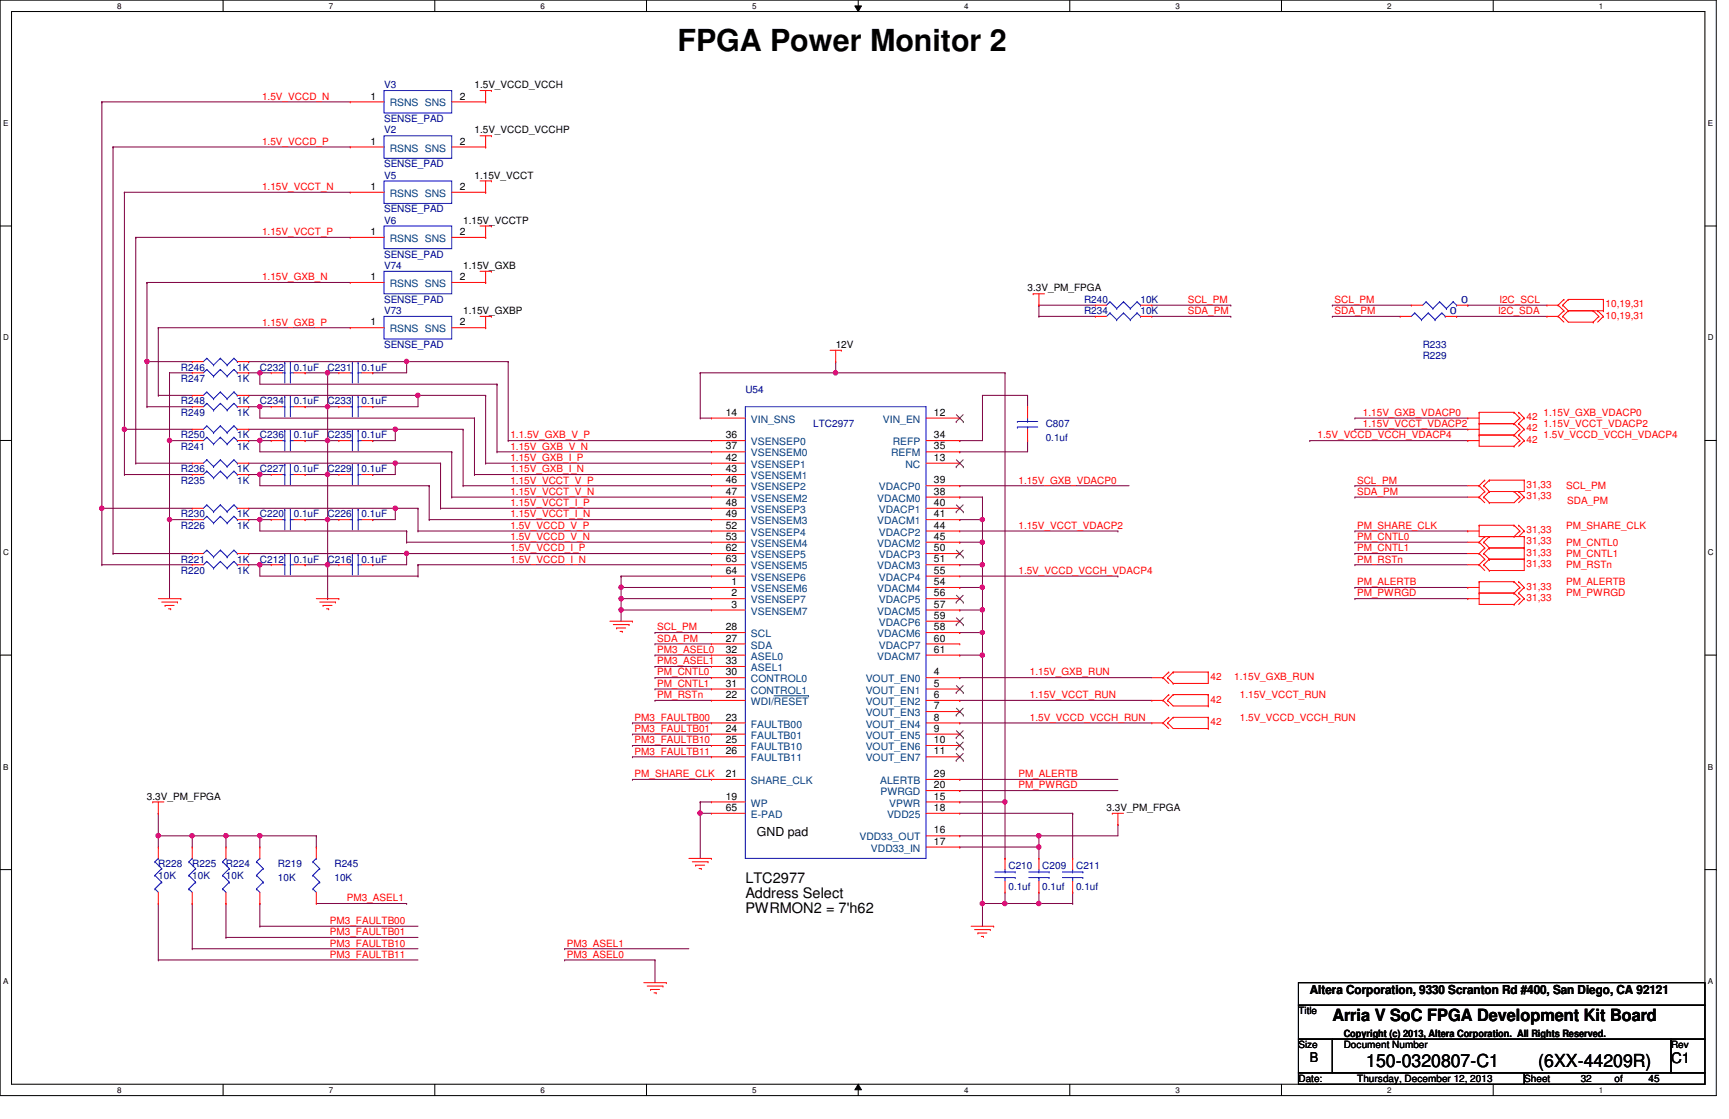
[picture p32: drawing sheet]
<svg xmlns="http://www.w3.org/2000/svg" width="432mm" height="279mm" viewBox="0 0 432 279" stroke-linecap="round" stroke-linejoin="round" font-family="sans-serif">
<defs><g id="words">
<text font-size="7.6" x="169.2" y="12.7">FPGA Power Monitor 2</text>
<g font-size="4.5">
<text x="341.2" y="266.3">150-0320807-C1</text>
<text x="384.2" y="266.3">(6XX-44209R)</text>
</g>
<text font-size="4.2" x="332.7" y="254.8">Arria V SoC FPGA Development Kit Board</text>
<g font-size="3.6">
<text x="186.1" y="220.4">LTC2977</text>
<text x="186.1" y="224.2">Address Select</text>
<text x="186.1" y="228">PWRMON2 = 7'h62</text>
<text x="417.3" y="265.5">C1</text>
</g>
<text font-size="3.3" x="327.1" y="265.3">B</text>
<g font-size="3.1">
<text x="189" y="208.7">GND pad</text>
<text x="327.1" y="248.2">Altera Corporation, 9330 Scranton Rd #400, San Diego, CA 92121</text>
</g>
<g font-size="2.5" fill="#000080">
<text x="95.9" y="22.1">V3</text>
<text x="95.9" y="30.5">SENSE_PAD</text>
<text x="95.9" y="33.3">V2</text>
<text x="95.9" y="41.8">SENSE_PAD</text>
<text x="95.9" y="44.6">V5</text>
<text x="95.9" y="53">SENSE_PAD</text>
<text x="95.9" y="55.9">V6</text>
<text x="95.9" y="64.3">SENSE_PAD</text>
<text x="95.9" y="67.1">V74</text>
<text x="95.9" y="75.6">SENSE_PAD</text>
<text x="270.7" y="75.6">R240</text>
<text x="284.8" y="75.6">10K</text>
<text x="364.9" y="75.6">0</text>
<text x="95.9" y="78.4">V73</text>
<text x="270.7" y="78.4">R234</text>
<text x="284.8" y="78.4">10K</text>
<text x="362.1" y="78.4">0</text>
<text x="95.9" y="86.9">SENSE_PAD</text>
<text x="355.3" y="89.7">R229</text>
<text x="355.3" y="86.9">R233</text>
<text x="45.2" y="92.5">R246</text>
<text x="45.2" y="95.3">R247</text>
<text x="59.3" y="92.5">1K</text>
<text x="59.3" y="95.3">1K</text>
<text x="64.9" y="92.5">C232</text>
<text x="73.4" y="92.5">0.1uF</text>
<text x="81.8" y="92.5">C231</text>
<text x="90.3" y="92.5">0.1uF</text>
<text x="45.2" y="101">R248</text>
<text x="59.3" y="101">1K</text>
<text x="64.9" y="101">C234</text>
<text x="73.4" y="101">0.1uF</text>
<text x="81.8" y="101">C233</text>
<text x="90.3" y="101">0.1uF</text>
<text x="186.1" y="98.2">U54</text>
<text x="45.2" y="103.8">R249</text>
<text x="59.3" y="103.8">1K</text>
<text x="203.1" y="106.6">LTC2977</text>
<text x="261.2" y="106.6">C807</text>
<text x="45.2" y="109.4">R250</text>
<text x="45.2" y="112.3">R241</text>
<text x="59.3" y="109.4">1K</text>
<text x="59.3" y="112.3">1K</text>
<text x="64.9" y="109.4">C236</text>
<text x="73.4" y="109.4">0.1uF</text>
<text x="81.8" y="109.4">C235</text>
<text x="90.3" y="109.4">0.1uF</text>
<text x="261.2" y="110">0.1uf</text>
<text x="45.2" y="117.9">R236</text>
<text x="59.3" y="117.9">1K</text>
<text x="64.9" y="117.9">C227</text>
<text x="73.4" y="117.9">0.1uF</text>
<text x="81.8" y="117.9">C229</text>
<text x="90.3" y="117.9">0.1uF</text>
<text x="45.2" y="120.7">R235</text>
<text x="59.3" y="120.7">1K</text>
<text x="45.2" y="132">R226</text>
<text x="45.2" y="129.2">R230</text>
<text x="59.3" y="132">1K</text>
<text x="59.3" y="129.2">1K</text>
<text x="64.9" y="129.2">C220</text>
<text x="73.4" y="129.2">0.1uF</text>
<text x="81.8" y="129.2">C226</text>
<text x="90.3" y="129.2">0.1uF</text>
<text x="45.2" y="143.3">R220</text>
<text x="45.2" y="140.5">R221</text>
<text x="59.3" y="143.3">1K</text>
<text x="59.3" y="140.5">1K</text>
<text x="64.9" y="140.5">C212</text>
<text x="73.4" y="140.5">0.1uF</text>
<text x="81.8" y="140.5">C216</text>
<text x="90.3" y="140.5">0.1uF</text>
<text x="39.5" y="216.6">R228</text>
<text x="39.5" y="219.4">10K</text>
<text x="48" y="216.6">R225</text>
<text x="48" y="219.4">10K</text>
<text x="56.4" y="216.6">R224</text>
<text x="56.4" y="219.4">10K</text>
<text x="69.4" y="216.6">R219</text>
<text x="69.4" y="220">10K</text>
<text x="83.5" y="216.6">R245</text>
<text x="83.5" y="220">10K</text>
<text x="251.8" y="216.9">C210</text>
<text x="260.3" y="216.9">C209</text>
<text x="268.7" y="216.9">C211</text>
<text x="251.8" y="222.2">0.1uf</text>
<text x="260.3" y="222.2">0.1uf</text>
<text x="268.7" y="222.2">0.1uf</text>
</g>
<g font-size="2.5">
<text x="118.5" y="22.1">1.5V_VCCD_VCCH</text>
<text x="92.5" y="24.8">1</text>
<text x="114.8" y="24.8">2</text>
<text x="118.5" y="33.3">1.5V_VCCD_VCCHP</text>
<text x="92.5" y="36.1">1</text>
<text x="114.8" y="36.1">2</text>
<text x="92.5" y="47.4">1</text>
<text x="114.8" y="47.4">2</text>
<text x="118.5" y="44.6">1.15V_VCCT</text>
<text x="92.5" y="58.7">1</text>
<text x="114.8" y="58.7">2</text>
<text x="115.7" y="55.9">1.15V_VCCTP</text>
<text x="92.5" y="69.9">1</text>
<text x="114.8" y="69.9">2</text>
<text x="115.7" y="67.1">1.15V_GXB</text>
<text x="256.6" y="72.8">3.3V_PM_FPGA</text>
<text x="92.5" y="81.2">1</text>
<text x="114.8" y="81.2">2</text>
<text x="115.7" y="78.4">1.15V_GXBP</text>
<text x="208.7" y="86.9">12V</text>
<text x="181.3" y="103.8">14</text>
<text x="233.3" y="103.8">12</text>
<text x="181.3" y="109.4">36</text>
<text x="181.3" y="112.2">37</text>
<text x="233.3" y="109.4">34</text>
<text x="233.3" y="112.2">35</text>
<text x="181.3" y="115.1">42</text>
<text x="181.3" y="117.9">43</text>
<text x="233.3" y="115.1">13</text>
<text x="181.3" y="120.7">46</text>
<text x="181.3" y="123.5">47</text>
<text x="233.3" y="123.5">38</text>
<text x="233.3" y="120.7">39</text>
<text x="181.3" y="126.3">48</text>
<text x="181.3" y="129.2">49</text>
<text x="181.3" y="132">52</text>
<text x="233.3" y="126.3">40</text>
<text x="233.3" y="129.2">41</text>
<text x="233.3" y="132">44</text>
<text x="181.3" y="134.8">53</text>
<text x="181.3" y="137.6">62</text>
<text x="233.3" y="134.8">45</text>
<text x="233.3" y="137.6">50</text>
<text x="181.3" y="140.4">63</text>
<text x="181.3" y="143.3">64</text>
<text x="233.3" y="140.4">51</text>
<text x="233.3" y="143.3">55</text>
<text x="182.7" y="146.1">1</text>
<text x="182.7" y="148.9">2</text>
<text x="233.3" y="146.1">54</text>
<text x="233.3" y="148.9">56</text>
<text x="182.7" y="151.7">3</text>
<text x="233.3" y="151.7">57</text>
<text x="233.3" y="154.5">59</text>
<text x="181.3" y="160.2">27</text>
<text x="181.3" y="157.4">28</text>
<text x="233.3" y="157.4">58</text>
<text x="233.3" y="160.2">60</text>
<text x="181.3" y="163">32</text>
<text x="181.3" y="165.8">33</text>
<text x="233.3" y="163">61</text>
<text x="181.3" y="168.6">30</text>
<text x="181.3" y="171.4">31</text>
<text x="233.3" y="168.6">4</text>
<text x="233.3" y="171.4">5</text>
<text x="181.3" y="174.3">22</text>
<text x="181.3" y="179.9">23</text>
<text x="233.3" y="179.9">8</text>
<text x="233.3" y="174.3">6</text>
<text x="233.3" y="177.1">7</text>
<text x="181.3" y="182.7">24</text>
<text x="181.3" y="185.5">25</text>
<text x="233.3" y="182.7">9</text>
<text x="233.3" y="185.5">10</text>
<text x="181.3" y="188.4">26</text>
<text x="233.3" y="188.4">11</text>
<text x="181.3" y="194">21</text>
<text x="233.3" y="196.8">20</text>
<text x="233.3" y="194">29</text>
<text x="36.7" y="199.6">3.3V_PM_FPGA</text>
<text x="181.3" y="199.6">19</text>
<text x="181.3" y="202.5">65</text>
<text x="233.3" y="199.6">15</text>
<text x="233.3" y="202.5">18</text>
<text x="276.4" y="202.5">3.3V_PM_FPGA</text>
<text x="233.3" y="208.1">16</text>
<text x="233.3" y="210.9">17</text>
<text x="324.3" y="253.2">Title</text>
<text x="324.3" y="261.7">Size</text>
<text x="335.6" y="259">Copyright (c) 2013, Altera Corporation. All Rights Reserved.</text>
<text x="335.6" y="261.7">Document Number</text>
<text x="417.3" y="261.7">Rev</text>
<text x="324.3" y="270.1">Date:</text>
<text x="339" y="270.1">Thursday, December 12, 2013</text>
<text x="380.7" y="270.1">Sheet</text>
<text x="394.8" y="270.1">32</text>
<text x="403.2" y="270.1">of</text>
<text x="411.7" y="270.1">45</text>
</g>
<g font-size="2.5" fill="#f00">
<text x="65.4" y="24.9">1.5V_VCCD_N</text>
<text x="65.4" y="36.2">1.5V_VCCD_P</text>
<text x="65.4" y="47.5">1.15V_VCCT_N</text>
<text x="65.4" y="58.7">1.15V_VCCT_P</text>
<text x="65.4" y="70">1.15V_GXB_N</text>
<text x="296.6" y="75.6">SCL_PM</text>
<text x="333.3" y="75.6">SCL_PM</text>
<text x="374.5" y="75.6">I2C_SCL</text>
<text x="401" y="76.8">10,19,31</text>
<text x="65.4" y="81.3">1.15V_GXB_P</text>
<text x="296.6" y="78.4">SDA_PM</text>
<text x="333.3" y="78.4">SDA_PM</text>
<text x="374.2" y="78.4">I2C_SDA</text>
<text x="401" y="79.5">10,19,31</text>
<text x="340.4" y="103.8">1.15V_GXB_VDACP0</text>
<text x="340.4" y="106.6">1.15V_VCCT_VDACP2</text>
<text x="381.3" y="104.9">42</text>
<text x="381.3" y="107.7">42</text>
<text x="385.5" y="103.8">1.15V_GXB_VDACP0</text>
<text x="385.5" y="106.6">1.15V_VCCT_VDACP2</text>
<text x="127.5" y="109.5">1.1.5V_GXB_V_P</text>
<text x="127.5" y="112.3">1.15V_GXB_V_N</text>
<text x="329.1" y="109.5">1.5V_VCCD_VCCH_VDACP4</text>
<text x="381.3" y="110.6">42</text>
<text x="385.5" y="109.4">1.5V_VCCD_VCCH_VDACP4</text>
<text x="127.5" y="117.9">1.15V_GXB_I_N</text>
<text x="127.5" y="115.1">1.15V_GXB_I_P</text>
<text x="127.5" y="120.7">1.15V_VCCT_V_P</text>
<text x="127.5" y="123.6">1.15V_VCCT_V_N</text>
<text x="254.3" y="120.7">1.15V_GXB_VDACP0</text>
<text x="338.9" y="120.7">SCL_PM</text>
<text x="338.9" y="123.6">SDA_PM</text>
<text x="381.3" y="121.8">31,33</text>
<text x="381.3" y="124.7">31,33</text>
<text x="391.1" y="122.1">SCL_PM</text>
<text x="391.4" y="125.8">SDA_PM</text>
<text x="127.5" y="126.4">1.15V_VCCT_I_P</text>
<text x="127.5" y="129.2">1.15V_VCCT_I_N</text>
<text x="391.1" y="132">PM_SHARE_CLK</text>
<text x="127.5" y="132">1.5V_VCCD_V_P</text>
<text x="127.5" y="134.8">1.5V_VCCD_V_N</text>
<text x="127.5" y="137.7">1.5V_VCCD_I_P</text>
<text x="254.3" y="132">1.15V_VCCT_VDACP2</text>
<text x="338.9" y="134.8">PM_CNTL0</text>
<text x="338.9" y="137.7">PM_CNTL1</text>
<text x="338.9" y="132">PM_SHARE_CLK</text>
<text x="381.3" y="135.9">31,33</text>
<text x="381.3" y="133.1">31,33</text>
<text x="391.1" y="136.2">PM_CNTL0</text>
<text x="127.5" y="140.5">1.5V_VCCD_I_N</text>
<text x="254.3" y="143.3">1.5V_VCCD_VCCH_VDACP4</text>
<text x="338.9" y="140.5">PM_RSTn</text>
<text x="381.3" y="138.8">31,33</text>
<text x="381.3" y="141.6">31,33</text>
<text x="391.1" y="139.1">PM_CNTL1</text>
<text x="391.1" y="141.9">PM_RSTn</text>
<text x="338.9" y="146.1">PM_ALERTB</text>
<text x="338.9" y="148.9">PM_PWRGD</text>
<text x="381.3" y="147.2">31,33</text>
<text x="391.1" y="148.9">PM_PWRGD</text>
<text x="391.1" y="146.1">PM_ALERTB</text>
<text x="381.3" y="150">31,33</text>
<text x="164.1" y="160.2">SDA_PM</text>
<text x="164.1" y="157.4">SCL_PM</text>
<text x="164.1" y="163">PM3_ASEL0</text>
<text x="164.1" y="165.9">PM3_ASEL1</text>
<text x="164.1" y="171.5">PM_CNTL1</text>
<text x="164.1" y="168.7">PM_CNTL0</text>
<text x="257.2" y="168.7">1.15V_GXB_RUN</text>
<text x="302.3" y="169.8">42</text>
<text x="308.2" y="169.8">1.15V_GXB_RUN</text>
<text x="158.5" y="180">PM3_FAULTB00</text>
<text x="164.1" y="174.3">PM_RSTn</text>
<text x="257.2" y="174.3">1.15V_VCCT_RUN</text>
<text x="257.2" y="180">1.5V_VCCD_VCCH_RUN</text>
<text x="302.3" y="175.4">42</text>
<text x="309.6" y="174.3">1.15V_VCCT_RUN</text>
<text x="309.6" y="179.9">1.5V_VCCD_VCCH_RUN</text>
<text x="158.5" y="185.6">PM3_FAULTB10</text>
<text x="158.5" y="182.8">PM3_FAULTB01</text>
<text x="302.3" y="181.1">42</text>
<text x="158.5" y="188.4">PM3_FAULTB11</text>
<text x="158.5" y="194.1">PM_SHARE_CLK</text>
<text x="254.3" y="194.1">PM_ALERTB</text>
<text x="254.3" y="196.8">PM_PWRGD</text>
<text x="86.6" y="225">PM3_ASEL1</text>
<text x="82.4" y="230.7">PM3_FAULTB00</text>
<text x="82.4" y="233.5">PM3_FAULTB01</text>
<text x="82.4" y="236.3">PM3_FAULTB10</text>
<text x="82.4" y="239.1">PM3_FAULTB11</text>
<text x="141.6" y="239.1">PM3_ASEL0</text>
<text x="141.6" y="236.3">PM3_ASEL1</text>
</g>
<g font-size="2.5" fill="#004080">
<text x="97.3" y="26.6">RSNS SNS</text>
<text x="97.3" y="37.8">RSNS SNS</text>
<text x="97.3" y="49.1">RSNS SNS</text>
<text x="97.3" y="60.4">RSNS SNS</text>
<text x="97.3" y="71.7">RSNS SNS</text>
<text x="97.3" y="83">RSNS SNS</text>
<text x="187.5" y="105.5">VIN_SNS</text>
<text x="220.5" y="105.5">VIN_EN</text>
<text x="187.5" y="111.2">VSENSEP0</text>
<text x="187.5" y="114">VSENSEM0</text>
<text x="222.5" y="114">REFM</text>
<text x="223" y="111.2">REFP</text>
<text x="187.5" y="116.8">VSENSEP1</text>
<text x="187.5" y="119.6">VSENSEM1</text>
<text x="226.1" y="116.8">NC</text>
<text x="187.5" y="122.4">VSENSEP2</text>
<text x="187.5" y="125.3">VSENSEM2</text>
<text x="219.1" y="125.3">VDACM0</text>
<text x="219.5" y="122.4">VDACP0</text>
<text x="187.5" y="128.1">VSENSEP3</text>
<text x="187.5" y="130.9">VSENSEM3</text>
<text x="219.1" y="130.9">VDACM1</text>
<text x="219.5" y="128.1">VDACP1</text>
<text x="187.5" y="133.7">VSENSEP4</text>
<text x="187.5" y="136.5">VSENSEM4</text>
<text x="219.1" y="136.5">VDACM2</text>
<text x="219.5" y="133.7">VDACP2</text>
<text x="187.5" y="139.4">VSENSEP5</text>
<text x="187.5" y="142.2">VSENSEM5</text>
<text x="219.1" y="142.2">VDACM3</text>
<text x="219.5" y="139.4">VDACP3</text>
<text x="187.5" y="147.8">VSENSEM6</text>
<text x="187.5" y="145">VSENSEP6</text>
<text x="219.1" y="147.8">VDACM4</text>
<text x="219.5" y="145">VDACP4</text>
<text x="187.5" y="150.6">VSENSEP7</text>
<text x="187.5" y="153.5">VSENSEM7</text>
<text x="219.1" y="153.5">VDACM5</text>
<text x="219.5" y="150.6">VDACP5</text>
<text x="187.5" y="161.9">SDA</text>
<text x="187.5" y="159.1">SCL</text>
<text x="219.1" y="159.1">VDACM6</text>
<text x="219.5" y="156.3">VDACP6</text>
<text x="219.5" y="161.9">VDACP7</text>
<text x="187.5" y="164.7">ASEL0</text>
<text x="187.5" y="167.6">ASEL1</text>
<text x="219.1" y="164.7">VDACM7</text>
<text x="187.5" y="170.3">CONTROL0</text>
<text x="187.5" y="173.2">CONTROL1</text>
<text x="216.2" y="170.3">VOUT_EN0</text>
<text x="216.2" y="173.2">VOUT_EN1</text>
<text x="187.5" y="176">WDI/RESET</text>
<text x="216.2" y="176">VOUT_EN2</text>
<text x="216.2" y="178.8">VOUT_EN3</text>
<text x="187.5" y="181.7">FAULTB00</text>
<text x="187.5" y="184.4">FAULTB01</text>
<text x="216.2" y="181.7">VOUT_EN4</text>
<text x="216.2" y="184.4">VOUT_EN5</text>
<text x="187.5" y="187.3">FAULTB10</text>
<text x="187.5" y="190.1">FAULTB11</text>
<text x="216.2" y="187.3">VOUT_EN6</text>
<text x="216.2" y="190.1">VOUT_EN7</text>
<text x="187.5" y="195.7">SHARE_CLK</text>
<text x="219.8" y="195.7">ALERTB</text>
<text x="187.5" y="201.4">WP</text>
<text x="219.9" y="198.5">PWRGD</text>
<text x="222.1" y="201.4">VPWR</text>
<text x="187.5" y="204.2">E-PAD</text>
<text x="214.6" y="209.8">VDD33_OUT</text>
<text x="221.5" y="204.2">VDD25</text>
<text x="217.5" y="212.6">VDD33_IN</text>
</g>
<g font-size="2">
<text x="29.3" y="2.2">8</text>
<text x="82.1" y="2.2">7</text>
<text x="135" y="2.2">6</text>
<text x="187.9" y="2.2">5</text>
<text x="240.7" y="2.2">4</text>
<text x="293.6" y="2.2">3</text>
<text x="346.5" y="2.2">2</text>
<text x="399.3" y="2.2">1</text>
<text x=".8" y="31.5">E</text>
<text x="426.5" y="31.5">E</text>
<text x=".8" y="85">D</text>
<text x="426.5" y="85">D</text>
<text x=".8" y="138.6">C</text>
<text x="426.5" y="138.6">C</text>
<text x=".8" y="192.2">B</text>
<text x="426.5" y="192.2">B</text>
<text x=".8" y="245.7">A</text>
<text x="426.5" y="245.7">A</text>
<text x="29.3" y="272.9">8</text>
<text x="82.1" y="272.9">7</text>
<text x="135" y="272.9">6</text>
<text x="187.9" y="272.9">5</text>
<text x="240.7" y="272.9">4</text>
<text x="293.6" y="272.9">3</text>
<text x="346.5" y="272.9">2</text>
<text x="399.3" y="272.9">1</text>
</g>
</g></defs>
<path d="M0 0h428.6v273.6h-428.6zM2.9 2.9h422.9v267.8h-422.9z" fill="none" stroke="#000" stroke-width=".25"/>
<g fill="#fff">
<path d="M29.3 .4h1.1v2.2h-1.1z"/>
<path d="M29.3 271.1h1.1v2.2h-1.1z"/>
</g>
<path d="M55.7 0v2.9M55.7 270.7v2.9" fill="none" stroke="#000" stroke-width=".25"/>
<g fill="#fff">
<path d="M82.1 .4h1.1v2.2h-1.1z"/>
<path d="M82.1 271.1h1.1v2.2h-1.1z"/>
</g>
<path d="M108.6 0v2.9M108.6 270.7v2.9" fill="none" stroke="#000" stroke-width=".25"/>
<g fill="#fff">
<path d="M135 .4h1.1v2.2h-1.1z"/>
<path d="M135 271.1h1.1v2.2h-1.1z"/>
</g>
<path d="M161.5 0v2.9M161.5 270.7v2.9" fill="none" stroke="#000" stroke-width=".25"/>
<g fill="#fff">
<path d="M187.9 .4h1.1v2.2h-1.1z"/>
<path d="M187.9 271.1h1.1v2.2h-1.1z"/>
</g>
<path d="M213.5 1.5h1.6l-.8 1.4zM214.3 0v2.9M214.3 270.7l.8 1.4h-1.6zM214.3 270.7v2.9" fill="none" stroke="#000" stroke-width=".25"/>
<path d="M213.5 1.5h1.6l-.8 1.4zM214.3 270.7l.8 1.4h-1.6z" fill="#000"/>
<g fill="#fff">
<path d="M240.7 .4h1.2v2.2h-1.2z"/>
<path d="M240.7 271.1h1.2v2.2h-1.2z"/>
</g>
<path d="M267.2 0v2.9M267.2 270.7v2.9" fill="none" stroke="#000" stroke-width=".25"/>
<g fill="#fff">
<path d="M293.6 .4h1.1v2.2h-1.1z"/>
<path d="M293.6 271.1h1.1v2.2h-1.1z"/>
</g>
<path d="M320 0v2.9M320 270.7v2.9" fill="none" stroke="#000" stroke-width=".25"/>
<g fill="#fff">
<path d="M346.5 .4h1.1v2.2h-1.1z"/>
<path d="M346.5 271.1h1.1v2.2h-1.1z"/>
</g>
<path d="M372.9 0v2.9M372.9 270.7v2.9" fill="none" stroke="#000" stroke-width=".25"/>
<g fill="#fff">
<path d="M399.3 .4h1.1v2.2h-1.1z"/>
<path d="M399.3 271.1h1.1v2.2h-1.1z"/>
<path d="M.8 29.6h1.3v2.3h-1.3z"/>
<path d="M426.5 29.6h1.3v2.3h-1.3z"/>
<path d="M.8 83.2h1.4v2.2h-1.4z"/>
<path d="M426.5 83.2h1.4v2.2h-1.4z"/>
</g>
<path d="M0 56.4h2.9M425.8 56.4h2.8" fill="none" stroke="#000" stroke-width=".25"/>
<g fill="#fff">
<path d="M.8 136.7h1.4v2.3h-1.4z"/>
<path d="M426.5 136.7h1.4v2.3h-1.4z"/>
</g>
<path d="M0 110h2.9M425.8 110h2.8" fill="none" stroke="#000" stroke-width=".25"/>
<g fill="#fff">
<path d="M.8 190.3h1.3v2.3h-1.3z"/>
<path d="M426.5 190.3h1.3v2.3h-1.3z"/>
</g>
<path d="M0 163.6h2.9M425.8 163.6h2.8" fill="none" stroke="#000" stroke-width=".25"/>
<g fill="#fff">
<path d="M.8 243.9h1.3v2.2h-1.3z"/>
<path d="M426.5 243.9h1.3v2.2h-1.3z"/>
</g>
<path d="M0 217.1h2.9M425.8 217.1h2.8" fill="none" stroke="#000" stroke-width=".25"/>
<g fill="none" stroke="#800040" stroke-width=".25">
<path d="M259.5 79h.1M259.5 76.2h.1M259.5 79h14.1M259.5 76.2v2.8M259.5 76.2h14.1M287.7 79h19.7M287.7 76.2h19.7M307.4 79h.1M307.4 76.2h.1M42.3 129.8h.1M42.3 129.8v19.7M155.1 143.8h.1"/>
<path d="M155.1 143.8v2.9"/>
</g>
<circle cx="42.3" cy="129.7" r=".55" fill="#f0f"/>
<circle cx="42.3" cy="129.7" r=".55" fill="none" stroke="#f0f" stroke-width=".25"/>
<path d="M33.9 59.3h.1M33.9 59.3v56.4M76.2 93.1h.1M76.2 93.1h5.6M126.9 90.3h.1M126.9 90.3v19.7M31.1 118.5h.1M31.1 118.5h16.9M126.9 110h.1M126.9 110h50.8" fill="none" stroke="#800040" stroke-width=".25"/>
<circle cx="81.8" cy="93.1" r=".56" fill="#f0f"/>
<circle cx="81.8" cy="93.1" r=".56" fill="none" stroke="#f0f" stroke-width=".25"/>
<path d="M81.8 93.1v16.9M33.9 115.7h.1M33.9 115.7h14.1M76.2 101.6h.1M76.2 101.6h5.6M81.8 101.6h.1M81.8 110h.1" fill="none" stroke="#800040" stroke-width=".25"/>
<circle cx="81.8" cy="101.5" r=".55" fill="#f0f"/>
<circle cx="81.8" cy="101.5" r=".55" fill="none" stroke="#f0f" stroke-width=".25"/>
<circle cx="81.8" cy="110" r=".56" fill="#f0f"/>
<circle cx="81.8" cy="110" r=".56" fill="none" stroke="#f0f" stroke-width=".25"/>
<path d="M31.1 107.2h.1M31.1 107.2v11.3M76.2 110h.1M76.2 110h5.6v8.5M81.8 118.5h.1" fill="none" stroke="#800040" stroke-width=".25"/>
<circle cx="81.8" cy="118.4" r=".56" fill="#f0f"/>
<circle cx="81.8" cy="118.4" r=".56" fill="none" stroke="#f0f" stroke-width=".25"/>
<path d="M28.2 36.7h.1M28.2 36.7v101.5M62.1 101.6h.1M62.1 101.6h2.8M76.2 118.5h.1M76.2 118.5h5.6M62.1 129.8h.1M62.1 129.8h2.8" fill="none" stroke="#800040" stroke-width=".25"/>
<circle cx="64.9" cy="129.7" r=".55" fill="#f0f"/>
<circle cx="64.9" cy="129.7" r=".55" fill="none" stroke="#f0f" stroke-width=".25"/>
<g fill="none" stroke="#800040" stroke-width=".25">
<path d="M36.7 70.5h.1M36.7 70.5v31.1M36.7 90.3h.1M36.7 90.3h11.3M39.5 81.8h.1M39.5 98.7h.1M39.5 81.8v16.9M39.5 98.7h8.5M62.1 118.5h.1M62.1 118.5h2.8M81.8 118.5v11.3M110 115.7h.1"/>
<path d="M110 115.7v11.2M115.7 107.2h.1M115.7 107.2v14.1M28.2 138.2h.1M28.2 138.2h19.8M42.3 129.8h.1M42.3 129.8h5.7M76.2 129.8h.1M76.2 129.8h5.6M81.8 129.8h.1M98.7 126.9h.1M98.7 126.9h5.7"/>
<path d="M104.4 132.6h.1M104.4 126.9h.1M104.4 132.6h73.3M104.4 126.9v5.7M110 126.9h.1M110 126.9h67.7M62.1 141h.1M62.1 141h2.8M76.2 141h.1M76.2 141h5.6v8.5M81.8 149.5h.1"/>
</g>
<circle cx="36.7" cy="90.2" r=".56" fill="#f0f"/>
<circle cx="36.7" cy="90.2" r=".56" fill="none" stroke="#f0f" stroke-width=".25"/>
<g fill="none" stroke="#800040" stroke-width=".25">
<path d="M31.1 48h.1M31.1 48v59.2M62.1 93.1h.1M62.1 93.1h2.8M31.1 107.2h.1M31.1 107.2h16.9M101.6 135.4h.1M101.6 132.6h.1M101.6 135.4h76.1M101.6 132.6v2.8M107.2 129.8h.1M107.2 121.3h.1"/>
<path d="M107.2 129.8h70.5M107.2 121.3v8.5"/>
</g>
<circle cx="31" cy="107.2" r=".55" fill="#f0f"/>
<circle cx="31" cy="107.2" r=".55" fill="none" stroke="#f0f" stroke-width=".25"/>
<path d="M36.7 101.6h.1M36.7 101.6h11.3M118.5 118.5h.1M118.5 104.4h.1M118.5 118.5h59.2M118.5 104.4v14.1M121.3 115.7h.1M121.3 115.7h56.4M81.8 129.8v11.2M81.8 141h.1" fill="none" stroke="#800040" stroke-width=".25"/>
<circle cx="81.8" cy="129.7" r=".55" fill="#f0f"/>
<circle cx="81.8" cy="129.7" r=".55" fill="none" stroke="#f0f" stroke-width=".25"/>
<circle cx="81.8" cy="141" r=".56" fill="#f0f"/>
<circle cx="81.8" cy="141" r=".56" fill="none" stroke="#f0f" stroke-width=".25"/>
<g fill="none" stroke="#800040" stroke-width=".25">
<path d="M25.4 25.4h.1M25.4 25.4v101.5M121.3 98.7h.1M121.3 98.7v17M62.1 110h.1M62.1 110h5.6M64.9 110h.1M25.4 126.9h.1M25.4 126.9h22.6M62.1 138.2h.1M62.1 138.2h39.5M81.8 129.8h.1"/>
<path d="M81.8 129.8h2.8M115.7 121.3h.1M115.7 121.3h62M64.9 141h.1M64.9 141h2.8M64.9 143.8h39.5M93.1 141h.1M93.1 141h8.5M104.4 141h.1M104.4 143.8h.1M104.4 141h73.3"/>
</g>
<circle cx="64.9" cy="110" r=".56" fill="#f0f"/>
<circle cx="64.9" cy="110" r=".56" fill="none" stroke="#f0f" stroke-width=".25"/>
<path d="M62.1 107.2h.1M62.1 115.7h.1M62.1 107.2h36.6M62.1 115.7h36.6M93.1 110h.1M98.7 107.2h.1M98.7 107.2v2.8h-5.6M101.6 138.2h.1M101.6 138.2v2.8M104.4 141h.1M104.4 141v2.8" fill="none" stroke="#800040" stroke-width=".25"/>
<circle cx="101.5" cy="138.2" r=".55" fill="#f0f"/>
<circle cx="101.5" cy="138.2" r=".55" fill="none" stroke="#f0f" stroke-width=".25"/>
<path d="M64.9 118.5h.1M64.9 118.5h2.8" fill="none" stroke="#800040" stroke-width=".25"/>
<circle cx="64.9" cy="118.4" r=".56" fill="#f0f"/>
<circle cx="64.9" cy="118.4" r=".56" fill="none" stroke="#f0f" stroke-width=".25"/>
<path d="M93.1 118.5h.1M98.7 115.7h.1M98.7 115.7v2.8h-5.6M98.7 115.7h11.3" fill="none" stroke="#800040" stroke-width=".25"/>
<circle cx="98.7" cy="115.6" r=".55" fill="#f0f"/>
<circle cx="98.7" cy="115.6" r=".55" fill="none" stroke="#f0f" stroke-width=".25"/>
<path d="M98.7 107.2h.1M98.7 107.2h17" fill="none" stroke="#800040" stroke-width=".25"/>
<circle cx="98.7" cy="107.2" r=".56" fill="#f0f"/>
<circle cx="98.7" cy="107.2" r=".56" fill="none" stroke="#f0f" stroke-width=".25"/>
<path d="M81.8 118.5h.1M81.8 118.5h2.8M101.6 138.2h.1M101.6 138.2h76.1M64.9 141h.1M64.9 141v2.8M81.8 141h.1M81.8 141h2.8" fill="none" stroke="#800040" stroke-width=".25"/>
<circle cx="64.9" cy="141" r=".56" fill="#f0f"/>
<circle cx="64.9" cy="141" r=".56" fill="none" stroke="#f0f" stroke-width=".25"/>
<path d="M64.9 118.5h.1M64.9 110h.1M64.9 110v2.8M64.9 118.5v2.8M64.9 129.8h.1M64.9 129.8v2.8h36.7M64.9 129.8h2.8M93.1 129.8h.1M98.7 126.9h.1M98.7 126.9v2.9h-5.6M101.6 132.6h.1" fill="none" stroke="#800040" stroke-width=".25"/>
<circle cx="98.7" cy="126.9" r=".56" fill="#f0f"/>
<circle cx="98.7" cy="126.9" r=".56" fill="none" stroke="#f0f" stroke-width=".25"/>
<path d="M104.4 98.7h.1M104.4 98.7h16.9M62.1 126.9h.1M62.1 126.9h36.6" fill="none" stroke="#800040" stroke-width=".25"/>
<circle cx="104.3" cy="98.7" r=".56" fill="#f0f"/>
<circle cx="104.3" cy="98.7" r=".56" fill="none" stroke="#f0f" stroke-width=".25"/>
<path d="M64.9 93.1h.1M64.9 93.1v2.8M64.9 101.6h.1M64.9 101.6v2.8" fill="none" stroke="#800040" stroke-width=".25"/>
<circle cx="64.9" cy="93.1" r=".56" fill="#f0f"/>
<circle cx="64.9" cy="93.1" r=".56" fill="none" stroke="#f0f" stroke-width=".25"/>
<path d="M101.6 90.3h.1M101.6 90.3h25.3M64.9 121.3h42.3M107.2 121.3h.1" fill="none" stroke="#800040" stroke-width=".25"/>
<circle cx="101.5" cy="90.2" r=".55" fill="#f0f"/>
<circle cx="101.5" cy="90.2" r=".55" fill="none" stroke="#f0f" stroke-width=".25"/>
<path d="M81.8 93.1h.1M81.8 93.1h2.8M64.9 101.6h.1M64.9 101.6h2.8M81.8 101.6h.1M81.8 110h.1M81.8 101.6h2.8M81.8 110h2.8" fill="none" stroke="#800040" stroke-width=".25"/>
<circle cx="64.9" cy="101.5" r=".55" fill="#f0f"/>
<circle cx="64.9" cy="101.5" r=".55" fill="none" stroke="#f0f" stroke-width=".25"/>
<g fill="none" stroke="#800040" stroke-width=".25">
<path d="M42.3 93.1h.1M42.3 93.1h5.7M42.3 93.1v36.7M62.1 90.3h.1M62.1 98.7h.1M62.1 90.3h39.5M62.1 98.7h42.3M64.9 93.1h.1M64.9 93.1h2.8M64.9 95.9h59.2M93.1 93.1h.1M101.6 90.3h.1"/>
<path d="M101.6 90.3v2.8h-8.5M104.4 98.7h.1M104.4 98.7v2.9h-11.3M124.1 95.9h.1M42.3 110h.1M64.9 104.4h53.6M93.1 101.6h.1M112.8 112.8h.1M112.8 112.8v11.3M118.5 104.4h.1M112.8 124.1h.1M112.8 124.1h64.9"/>
<path d="M25.4 141h.1M25.4 141h22.6"/>
</g>
<circle cx="42.3" cy="110" r=".56" fill="#f0f"/>
<circle cx="42.3" cy="110" r=".56" fill="none" stroke="#f0f" stroke-width=".25"/>
<path d="M42.3 110h.1M42.3 110h5.7M25.4 126.9h.1M25.4 126.9v14.1" fill="none" stroke="#800040" stroke-width=".25"/>
<circle cx="25.4" cy="126.9" r=".56" fill="#f0f"/>
<circle cx="25.4" cy="126.9" r=".56" fill="none" stroke="#f0f" stroke-width=".25"/>
<g fill="none" stroke="#800040" stroke-width=".25">
<path d="M124.1 95.9h.1M124.1 95.9v16.9M64.9 112.8h47.9M112.8 112.8h.1M124.1 112.8h.1M124.1 112.8h53.6M239.7 169.2h.1M239.7 174.9h.1M239.7 169.2h48M239.7 174.9h48M239.7 180.5h.1M239.7 180.5h48"/>
<path d="M39.5 208.7h.1M39.5 208.7h8.5M64.9 208.7h.1M64.9 208.7h14.1M39.5 239.7h.1M39.5 239.7h64.9M48 236.9h.1M48 236.9h56.4M56.4 234.1h.1M56.4 234.1h48M64.9 231.3h.1M64.9 231.3h39.5"/>
</g>
<circle cx="64.9" cy="208.7" r=".56" fill="#f0f"/>
<circle cx="64.9" cy="208.7" r=".56" fill="none" stroke="#f0f" stroke-width=".25"/>
<g fill="none" stroke="#800040" stroke-width=".25">
<path d="M251 93.1h.1M251 93.1v107.1M338.4 121.3h.1M338.4 124.1h.1M338.4 135.4h.1M338.4 138.2h.1M338.4 121.3h28.2M338.4 124.1h28.2M338.4 135.4h28.2M338.4 138.2h28.2M239.7 143.8h39.5M279.2 143.8h.1"/>
<path d="M338.4 146.7h.1M338.4 149.5h.1M338.4 141h.1M338.4 146.7h28.2M338.4 149.5h28.2M338.4 141h28.2"/>
</g>
<circle cx="251" cy="200.2" r=".55" fill="#f0f"/>
<circle cx="251" cy="200.2" r=".55" fill="none" stroke="#f0f" stroke-width=".25"/>
<path d="M239.7 124.1h.1M239.7 129.8h.1M239.7 135.4h.1M239.7 124.1h5.7M239.7 129.8h5.7M239.7 135.4h5.7M245.4 135.4h.1M245.4 124.1h.1M245.4 124.1v11.3M239.7 157.9h.1M245.4 152.3h.1M245.4 152.3v5.6h-5.7" fill="none" stroke="#800040" stroke-width=".25"/>
<circle cx="245.3" cy="129.7" r=".55" fill="#f0f"/>
<circle cx="245.3" cy="129.7" r=".55" fill="none" stroke="#f0f" stroke-width=".25"/>
<path d="M239.7 146.7h.1M239.7 146.7h5.7M245.4 146.7h.1M245.4 141v5.7" fill="none" stroke="#800040" stroke-width=".25"/>
<circle cx="245.3" cy="146.6" r=".56" fill="#f0f"/>
<circle cx="245.3" cy="146.6" r=".56" fill="none" stroke="#f0f" stroke-width=".25"/>
<path d="M239.7 152.3h.1M239.7 152.3h5.7" fill="none" stroke="#800040" stroke-width=".25"/>
<circle cx="245.3" cy="152.3" r=".56" fill="#f0f"/>
<circle cx="245.3" cy="152.3" r=".56" fill="none" stroke="#f0f" stroke-width=".25"/>
<path d="M245.4 135.4h.1M245.4 135.4v5.6h-5.7M239.7 141h.1M245.4 146.7h.1M245.4 146.7v5.6M245.4 225.6h.1M245.4 225.6v5.7" fill="none" stroke="#800040" stroke-width=".25"/>
<circle cx="245.3" cy="141" r=".56" fill="#f0f"/>
<circle cx="245.3" cy="141" r=".56" fill="none" stroke="#f0f" stroke-width=".25"/>
<circle cx="245.3" cy="135.4" r=".56" fill="#f0f"/>
<circle cx="245.3" cy="135.4" r=".56" fill="none" stroke="#f0f" stroke-width=".25"/>
<path d="M245.4 157.9h.1M245.4 157.9v5.7h-5.7M239.7 163.6h.1" fill="none" stroke="#800040" stroke-width=".25"/>
<circle cx="245.3" cy="157.9" r=".55" fill="#f0f"/>
<circle cx="245.3" cy="157.9" r=".55" fill="none" stroke="#f0f" stroke-width=".25"/>
<path d="M208.7 90.3h.1M208.7 93.1h.1M208.7 90.3v2.8M208.7 93.1h42.3M239.7 121.3h.1M239.7 121.3h42.3M239.7 200.2h.1M239.7 200.2h11.3v14.1M251 214.3h.1" fill="none" stroke="#800040" stroke-width=".25"/>
<circle cx="208.7" cy="93.1" r=".56" fill="#f0f"/>
<circle cx="208.7" cy="93.1" r=".56" fill="none" stroke="#f0f" stroke-width=".25"/>
<path d="M174.9 93.1h.1M174.9 93.1v11.3M174.9 104.4h.1M174.9 104.4h2.8M245.4 163.6h.1M245.4 163.6v62M259.5 208.7h.1M259.5 208.7v2.8" fill="none" stroke="#800040" stroke-width=".25"/>
<circle cx="245.3" cy="225.6" r=".56" fill="#f0f"/>
<circle cx="245.3" cy="225.6" r=".56" fill="none" stroke="#f0f" stroke-width=".25"/>
<circle cx="245.3" cy="163.6" r=".56" fill="#f0f"/>
<circle cx="245.3" cy="163.6" r=".56" fill="none" stroke="#f0f" stroke-width=".25"/>
<path d="M239.7 194.6h.1M239.7 194.6h39.5M48 208.7h.1M48 208.7h8.4M174.9 203.1h.1M174.9 203.1h2.8" fill="none" stroke="#800040" stroke-width=".25"/>
<circle cx="56.4" cy="208.7" r=".56" fill="#f0f"/>
<circle cx="56.4" cy="208.7" r=".56" fill="none" stroke="#f0f" stroke-width=".25"/>
<circle cx="48" cy="208.7" r=".56" fill="#f0f"/>
<circle cx="48" cy="208.7" r=".56" fill="none" stroke="#f0f" stroke-width=".25"/>
<path d="M239.7 197.4h.1M239.7 197.4h39.5M174.9 203.1h.1M174.9 203.1v11.2M239.7 208.7h.1M239.7 208.7h19.8M245.4 225.6h5.6M251 225.6h.1" fill="none" stroke="#800040" stroke-width=".25"/>
<circle cx="174.8" cy="203" r=".56" fill="#f0f"/>
<circle cx="174.8" cy="203" r=".56" fill="none" stroke="#f0f" stroke-width=".25"/>
<g fill="none" stroke="#800040" stroke-width=".25">
<path d="M245.4 98.7h.1M245.4 98.7v11.3h-5.7M245.4 98.7h11.2M256.6 98.7h.1M256.6 98.7v2.9M239.7 112.8h.1M239.7 110h.1M256.6 110h.1M256.6 110v2.8h-16.9M239.7 132.6h39.5M279.2 132.6h.1M174.9 200.2h.1"/>
<path d="M174.9 200.2v2.9M259.5 208.7h.1M259.5 208.7h19.7M267.9 203.1h.1M267.9 203.1v11.2"/>
</g>
<circle cx="259.4" cy="208.7" r=".56" fill="#f0f"/>
<circle cx="259.4" cy="208.7" r=".56" fill="none" stroke="#f0f" stroke-width=".25"/>
<path d="M239.7 211.5h.1M239.7 211.5h19.8M259.5 211.5h.1M259.5 211.5v2.8" fill="none" stroke="#800040" stroke-width=".25"/>
<circle cx="259.4" cy="211.5" r=".56" fill="#f0f"/>
<circle cx="259.4" cy="211.5" r=".56" fill="none" stroke="#f0f" stroke-width=".25"/>
<g fill="none" stroke="#800040" stroke-width=".25">
<path d="M25.4 25.4h.1M25.4 25.4h62.1M28.2 36.7h.1M28.2 36.7h59.3M31.1 48h.1M31.1 48h56.4M33.9 59.3h.1M33.9 59.3h53.6M36.7 70.5h.1M36.7 70.5h50.8M39.5 81.8h.1M39.5 81.8h48"/>
<path d="M174.9 93.1h.1M174.9 93.1h33.8M338.4 132.6h.1M338.4 132.6h28.2M155.1 143.8h.1M155.1 146.7h.1M155.1 143.8h22.6M155.1 146.7v2.8M155.1 146.7h22.6M56.4 208.7h.1M56.4 208.7h8.5M79 208.7h.1"/>
<path d="M79 208.7v2.8M174.9 200.2h.1M174.9 200.2h2.8M79 225.6h22.6M101.6 225.6h.1"/>
</g>
<circle cx="155.1" cy="146.6" r=".56" fill="#f0f"/>
<circle cx="155.1" cy="146.6" r=".56" fill="none" stroke="#f0f" stroke-width=".25"/>
<path d="M155.1 149.5h.1M155.1 149.5h22.6" fill="none" stroke="#800040" stroke-width=".25"/>
<circle cx="155.1" cy="149.5" r=".56" fill="#f0f"/>
<circle cx="155.1" cy="149.5" r=".56" fill="none" stroke="#f0f" stroke-width=".25"/>
<path d="M155.1 149.5h.1M155.1 152.3h.1M155.1 149.5v2.8M155.1 152.3h22.6" fill="none" stroke="#800040" stroke-width=".25"/>
<circle cx="155.1" cy="152.3" r=".56" fill="#f0f"/>
<circle cx="155.1" cy="152.3" r=".56" fill="none" stroke="#f0f" stroke-width=".25"/>
<g fill="none" stroke="#800040" stroke-width=".25">
<path d="M155.1 152.3h.1M155.1 152.3v2.8M39.5 208.7h.1M39.5 203.1h.1M39.5 203.1v8.4M48 208.7h.1M48 208.7v2.8M56.4 208.7h.1M56.4 208.7v2.8M64.9 208.7h.1M64.9 208.7v2.8M39.5 225.6h.1"/>
<path d="M39.5 225.6v14.1M48 225.6h.1M48 225.6v11.3M64.9 225.6h.1M64.9 225.6v5.7"/>
</g>
<circle cx="39.5" cy="208.7" r=".56" fill="#f0f"/>
<circle cx="39.5" cy="208.7" r=".56" fill="none" stroke="#f0f" stroke-width=".25"/>
<g fill="none" stroke="#800040" stroke-width=".25">
<path d="M332.7 79h.1M332.7 76.2h.1M332.7 76.2h19.8M332.7 79h17M363.8 79h.1M363.8 79h22.5M366.6 76.2h.1M366.6 76.2h19.7M327.1 110h.1M327.1 110h39.5M338.4 104.4h.1M338.4 107.2h.1"/>
<path d="M338.4 104.4h28.2M338.4 107.2h28.2M163.6 157.9h.1M163.6 157.9h14.1M163.6 172h.1M163.6 169.2h.1M163.6 160.8h.1M163.6 174.9h.1M163.6 163.6h.1M163.6 166.4h.1M163.6 172h14.1M163.6 169.2h14.1"/>
<path d="M163.6 160.8h14.1M163.6 174.9h14.1M163.6 163.6h14.1M163.6 166.4h14.1M157.9 194.6h.1M157.9 186.1h.1M157.9 180.5h.1M157.9 189h.1M157.9 183.3h.1M157.9 194.6h19.8M157.9 186.1h19.8M157.9 180.5h19.8"/>
<path d="M157.9 189h19.8M157.9 183.3h19.8M279.2 205.9h.1M279.2 205.9v2.8M56.4 225.6h.1M56.4 225.6v8.5M141 239.7h.1M141 236.9h.1M141 239.7h22.6M141 236.9h31M163.6 239.7h.1M163.6 239.7v5.7"/>
<path d="M251 225.6h.1M251 225.6h16.9M251 222.8v2.8M259.5 225.6h.1M259.5 222.8v2.8M267.9 222.8h.1M267.9 225.6h.1M267.9 222.8v2.8"/>
</g>
<circle cx="250.9" cy="225.6" r=".56" fill="#f0f"/>
<circle cx="250.9" cy="225.6" r=".56" fill="none" stroke="#f0f" stroke-width=".25"/>
<circle cx="259.4" cy="225.6" r=".56" fill="#f0f"/>
<circle cx="259.4" cy="225.6" r=".56" fill="none" stroke="#f0f" stroke-width=".25"/>
<path d="M239.7 203.1h28.2M267.9 203.1h.1" fill="none" stroke="#800040" stroke-width=".25"/>
<g fill="none" stroke="#f00" stroke-width=".25">
<path d="M87.5 25.4h.1M87.5 36.7h.1M87.5 25.4h8.4M87.5 36.7h8.4M112.8 25.4h8.5M112.8 36.7h8.5M119.9 22.6h2.8M119.9 33.9h2.8M121.3 25.4h.1M121.3 36.7h.1M121.3 22.6v2.8M121.3 33.9v2.8"/>
<path d="M122.7 22.6h.1M122.7 33.9h.1M87.5 59.3h.1M87.5 48h.1M87.5 59.3h8.4M87.5 48h8.4M112.8 59.3h8.5M112.8 48h8.5M119.9 45.2h2.8M119.9 56.4h2.8M121.3 48h.1M121.3 59.3h.1"/>
<path d="M121.3 45.2v2.8M121.3 56.4v2.9M122.7 45.2h.1M122.7 56.4h.1M87.5 70.5h.1M87.5 70.5h8.4M112.8 70.5h8.5M119.9 67.7h2.8M119.9 79h2.8M121.3 70.5h.1M121.3 67.7v2.8M121.3 79v2.8"/>
<path d="M122.7 67.7h.1M122.7 79h.1M258 73.4h.1M258 73.4h2.9M259.5 76.2h.1M259.5 73.4v2.8M273.6 76.2h.1M273.6 79h.1M273.6 79h2.8M273.6 76.2h2.8M284.8 79h2.9M284.8 76.2h2.9"/>
<path d="M287.7 76.2h.1M287.7 79h.1M349.7 79h.1M349.7 79h2.8M352.5 76.2h.1M352.5 76.2h2.8M360.9 79h2.9M363.8 79h.1M363.8 76.2h2.8M366.6 76.2h.1M386.3 79h.1M386.3 76.2h.1"/>
<path d="M386.3 79h2.8M386.3 76.2h2.8M389.1 79h.1M389.1 76.2h.1M389.1 79l1.5 1.4M389.1 76.2l1.5 1.4M390.3 79h.1M390.3 76.2h.1M390.3 79l1.4 1.4h6.2M390.3 76.2l1.4 1.4M390.6 77.6h.1M390.6 74.8h.1"/>
<path d="M390.6 77.6l-1.5 1.4M390.6 74.8l-1.5 1.4M391.7 77.6h.1M391.7 74.8h.1M391.7 77.6h8.7M391.7 77.6l-1.4 1.4M391.7 74.8h8.7M391.7 74.8l-1.4 1.4M397.9 77.6h.1M397.9 77.6l1.4 1.4M399 77.6h.1M399 77.6l1.4 1.4"/>
<path d="M399.3 79h.1M399.3 79l-1.4 1.4M400.4 79h.1M400.4 74.8h.1M400.4 77.6h.1M400.4 79l-1.4 1.4M400.4 74.8v2.8M48 90.3h.1M48 93.1h.1M48 98.7h.1M48 90.3h2.8M48 93.1h2.8"/>
<path d="M48 98.7h2.8M59.3 90.3h2.8M59.3 93.1h2.8M59.3 98.7h2.8M62.1 90.3h.1M62.1 93.1h.1M62.1 98.7h.1M67.7 93.1h.1M67.7 93.1h2.8M73.4 93.1h2.8M76.2 93.1h.1M84.6 93.1h.1"/>
<path d="M84.6 93.1h2.9M87.5 81.8h.1M87.5 81.8h8.4M90.3 93.1h2.8M93.1 93.1h.1M112.8 81.8h8.5M121.3 81.8h.1M207.3 87.5h2.8M208.7 90.3h.1M208.7 87.5v2.8M210.1 87.5h.1M397.9 80.4h.1"/>
<path d="M48 107.2h.1M48 118.5h.1M48 110h.1M48 115.7h.1M48 101.6h.1M48 107.2h2.8M48 110h2.8M48 118.5h2.8M48 101.6h2.8M48 115.7h2.8M59.3 107.2h2.8M59.3 110h2.8"/>
<path d="M59.3 118.5h2.8M59.3 101.6h2.8M59.3 115.7h2.8M62.1 107.2h.1M62.1 118.5h.1M62.1 110h.1M62.1 115.7h.1M62.1 101.6h.1M67.7 110h.1M67.7 101.6h.1M67.7 118.5h.1M67.7 110h2.8"/>
<path d="M67.7 118.5h2.8M67.7 101.6h2.8M73.4 110h2.8M73.4 118.5h2.8M73.4 101.6h2.8M76.2 110h.1M76.2 101.6h.1M76.2 118.5h.1M84.6 110h.1M84.6 118.5h.1M84.6 101.6h.1M84.6 110h2.9"/>
<path d="M84.6 118.5h2.9M84.6 101.6h2.9M90.3 110h2.8M90.3 118.5h2.8M90.3 101.6h2.8M93.1 110h.1M93.1 118.5h.1M93.1 101.6h.1M177.7 104.4h.1M177.7 110h.1M177.7 112.8h.1M177.7 115.7h.1"/>
<path d="M177.7 118.5h.1M177.7 104.4h8.4M177.7 110h8.4M177.7 118.5h8.4M177.7 115.7h8.4M177.7 112.8h8.4M231.3 104.4h8.4M231.3 110h8.4M231.3 115.7h8.4M231.3 112.8h8.4M239.7 104.4h.1M239.7 115.7h.1"/>
<path d="M239.7 110h.1M239.7 112.8h.1M256.6 110h.1M256.6 101.6h.1M256.6 101.6v2.8M256.6 107.2v2.8M366.6 104.4h.1M366.6 107.2h.1M366.6 110h.1M366.6 104.4h2.8M366.6 107.2h2.8M366.6 110h2.8"/>
<path d="M369.4 103h.1M369.4 105.8h.1M369.4 108.6h.1M369.4 103v8.4h8.7M369.4 103h8.7M369.4 105.8h8.7M369.4 108.6h8.7M370.8 119.9h.1M370.8 119.9l-1.4 1.4M371.9 119.9h.1M371.9 119.9h8.8M371.9 119.9l-1.4 1.4"/>
<path d="M378.1 103h.1M378.1 105.8h.1M378.1 108.6h.1M378.1 111.4h.1M378.1 103l1.5 1.4M378.1 105.8l1.5 1.4M378.1 108.6l1.5 1.4M379.3 103h.1M379.3 105.8h.1M379.3 108.6h.1M379.3 103l1.4 1.4M379.3 105.8l1.4 1.4"/>
<path d="M379.3 108.6l1.4 1.4M379.6 104.4h.1M379.6 107.2h.1M379.6 110h.1M379.6 104.4l-1.5 1.4M379.6 107.2l-1.5 1.4M379.6 110l-1.5 1.4M380.7 119.9h.1M380.7 104.4h.1M380.7 107.2h.1M380.7 110h.1M380.7 119.9v2.8h-8.8"/>
<path d="M380.7 110l-1.4 1.4M380.7 104.4l-1.4 1.4M380.7 107.2l-1.4 1.4M48 129.8h.1M48 126.9h.1M48 138.2h.1M48 138.2h2.8M48 129.8h2.8M48 126.9h2.8M59.3 138.2h2.8M59.3 129.8h2.8M59.3 126.9h2.8"/>
<path d="M62.1 129.8h.1M62.1 126.9h.1M62.1 138.2h.1M67.7 129.8h.1M67.7 129.8h2.8M73.4 129.8h2.8M76.2 129.8h.1M84.6 129.8h.1M84.6 129.8h2.9M90.3 129.8h2.8M93.1 129.8h.1M177.7 121.3h.1"/>
<path d="M177.7 124.1h.1M177.7 126.9h.1M177.7 129.8h.1M177.7 132.6h.1M177.7 135.4h.1M177.7 138.2h.1M177.7 121.3h8.4M177.7 124.1h8.4M177.7 135.4h8.4M177.7 138.2h8.4M177.7 132.6h8.4M177.7 129.8h8.4"/>
<path d="M177.7 126.9h8.4M231.3 121.3h8.4M231.3 124.1h8.4M231.3 135.4h8.4M231.3 138.2h8.4M231.3 132.6h8.4M231.3 129.8h8.4M231.3 126.9h8.4M239.7 124.1h.1M239.7 121.3h.1M239.7 126.9h.1M239.7 129.8h.1"/>
<path d="M239.7 132.6h.1M239.7 135.4h.1M239.7 138.2h.1M366.6 132.6h.1M366.6 121.3h2.8M366.6 124.1h2.8M366.6 135.4h2.8M366.6 138.2h2.8M366.6 132.6h2.8M369.4 121.3h.1M369.4 124.1h.1M369.4 135.4h.1"/>
<path d="M369.4 138.2h.1M369.4 131.1h.1M369.4 121.3l1.4 1.4M369.4 124.1l1.4 1.4M369.4 138.2l1.4 1.4M369.4 131.1v2.9h11.3M369.4 135.4l1.4 1.4M369.4 131.1h8.7M370.5 121.3h.1M370.5 124.1h.1M370.5 135.4h.1M370.5 138.2h.1"/>
<path d="M370.5 121.3l1.4 1.4M370.5 124.1l1.4 1.4M370.5 135.4l1.4 1.4M370.5 138.2l1.4 1.4M370.8 122.7h.1M370.8 134h.1M370.8 136.8h.1M370.8 139.6h.1M370.8 122.7l-1.4 1.4M370.8 134l-1.4 1.4M370.8 136.8l-1.4 1.4M370.8 139.6l-1.4 1.4"/>
<path d="M371.9 122.7h.1M371.9 125.5h.1M371.9 134h.1M371.9 136.8h.1M371.9 139.6h.1M371.9 122.7l-1.4 1.4M371.9 136.8h8.8M371.9 134l-1.4 1.4M371.9 139.6h8.8M371.9 136.8l-1.4 1.4M371.9 139.6l-1.4 1.4M378.1 122.7h.1"/>
<path d="M378.1 131.1h.1M378.1 134h.1M378.1 122.7l1.5 1.4M378.1 131.1l1.5 1.5M379.3 122.7h.1M379.3 131.1h.1M379.3 122.7l1.4 1.4M379.3 131.1l1.4 1.5M379.6 124.1h.1M379.6 132.6h.1M379.6 124.1l-1.5 1.4h-6.2M379.6 132.6l-1.5 1.4"/>
<path d="M380.7 124.1h.1M380.7 134h.1M380.7 136.8h.1M380.7 139.6h.1M380.7 132.6h.1M380.7 134v8.5h-8.8M380.7 124.1l-1.4 1.4M380.7 132.6l-1.4 1.4M39.5 149.5h5.7M40.4 150.3h3.9M41.2 151.2h.1M41.2 151.2h2.3"/>
<path d="M42.1 152h.5M42.6 152h.1M44.3 150.3h.1M45.2 149.5h.1M48 141h.1M48 141h2.8M59.3 141h2.8M62.1 141h.1M67.7 141h.1M67.7 141h2.8M73.4 141h2.8M76.2 141h.1"/>
<path d="M79 149.5h5.6M79.8 150.3h4M80.7 151.2h.1M80.7 151.2h2.2M81.5 152h.6M82.1 152h.1M83.8 150.3h.1M84.6 149.5h.1M84.6 141h.1M84.6 141h2.9M90.3 141h2.8M93.1 141h.1"/>
<path d="M152.3 155.1h5.6M153.2 156h3.9M154 156.8h.1M154 156.8h2.3M154.9 157.6h.5M155.4 157.6h.1M157.1 156h.1M157.9 155.1h.1M177.7 157.9h.1M177.7 146.7h.1M177.7 149.5h.1M177.7 152.3h.1"/>
<path d="M177.7 141h.1M177.7 143.8h.1M177.7 149.5h8.4M177.7 141h8.4M177.7 146.7h8.4M177.7 157.9h8.4M177.7 152.3h8.4M177.7 143.8h8.4M231.3 149.5h8.4M231.3 155.1h8.4M231.3 141h8.4M231.3 146.7h8.4"/>
<path d="M231.3 157.9h8.4M231.3 152.3h8.4M231.3 143.8h8.4M239.7 141h.1M239.7 146.7h.1M239.7 143.8h.1M239.7 149.5h.1M239.7 152.3h.1M239.7 157.9h.1M239.7 155.1h.1M366.6 149.5h.1M366.6 146.7h.1"/>
<path d="M366.6 149.5h2.8M366.6 141h2.8M366.6 146.7h2.8M369.4 148.1h.1M369.4 141h.1M369.4 145.2h.1M369.4 148.1h8.7M369.4 145.2v5.7h8.7M369.4 141l1.4 1.5M369.4 145.2h8.7M370.5 141h.1M370.5 141l1.4 1.5"/>
<path d="M371.9 142.5h.1M378.1 148.1h.1M378.1 150.9h.1M378.1 145.2h.1M378.1 148.1l1.5 1.4M378.1 145.2l1.5 1.5M379.3 148.1h.1M379.3 145.2h.1M379.3 148.1l1.4 1.4M379.3 145.2l1.4 1.5M379.6 149.5h.1M379.6 146.7h.1"/>
<path d="M379.6 149.5l-1.5 1.4M379.6 146.7l-1.5 1.4M380.7 149.5h.1M380.7 146.7h.1M380.7 149.5l-1.4 1.4M380.7 146.7l-1.4 1.4M177.7 174.9h.1M177.7 160.8h.1M177.7 169.2h.1M177.7 172h.1M177.7 163.6h.1M177.7 166.4h.1"/>
<path d="M177.7 169.2h8.4M177.7 174.9h8.4M177.7 160.8h8.4M177.7 172h8.4M177.7 163.6h8.4M177.7 166.4h8.4M231.3 169.2h8.4M231.3 174.9h8.4M231.3 160.8h8.4M231.3 172h8.4M231.3 163.6h8.4M231.3 177.7h8.4"/>
<path d="M239.7 169.2h.1M239.7 172h.1M239.7 174.9h.1M239.7 177.7h.1M239.7 160.8h.1M239.7 163.6h.1M287.7 174.9h.1M287.7 169.2h2.7M287.7 174.9h2.7M290.4 169.2h.1M290.4 174.9h.1M290.4 169.2l1.5 1.4"/>
<path d="M290.4 174.9l1.5 1.4M291.6 169.2h.1M291.6 174.9h.1M291.6 169.2l1.4 1.4M291.6 174.9l1.4 1.4h8.8M291.9 167.8h.1M291.9 173.4h.1M291.9 179.1h.1M291.9 167.8l-1.5 1.4M291.9 173.4l-1.5 1.5M291.9 179.1l-1.5 1.4M293 167.8h.1"/>
<path d="M293 170.6h.1M293 173.4h.1M293 179.1h.1M293 167.8h8.8M293 167.8l-1.4 1.4M293 173.4h8.8M293 173.4l-1.4 1.5M293 179.1h8.8M293 179.1l-1.4 1.4M301.8 167.8h.1M301.8 173.4h.1M301.8 176.3h.1"/>
<path d="M301.8 179.1h.1M301.8 167.8v2.8h-8.8M301.8 173.4v2.9M301.8 179.1v2.8M177.7 194.6h.1M177.7 180.5h.1M177.7 183.3h.1M177.7 186.1h.1M177.7 189h.1M177.7 180.5h8.4M177.7 183.3h8.4M177.7 186.1h8.4"/>
<path d="M177.7 189h8.4M177.7 194.6h8.4M231.3 180.5h8.4M231.3 183.3h8.4M231.3 186.1h8.4M231.3 189h8.4M231.3 197.4h8.4M231.3 194.6h8.4M239.7 180.5h.1M239.7 183.3h.1M239.7 186.1h.1M239.7 189h.1"/>
<path d="M239.7 197.4h.1M239.7 194.6h.1M287.7 180.5h.1M287.7 180.5h2.7M290.4 180.5h.1M290.4 180.5l1.5 1.4M291.6 180.5h.1M291.6 180.5l1.4 1.4h8.8M301.8 181.9h.1M38.1 200.2h.1M38.1 200.2h2.8M39.5 203.1h.1"/>
<path d="M39.5 211.5h.1M39.5 200.2v2.9M39.5 211.5v2.8M48 211.5h.1M48 211.5v2.8M56.4 211.5h.1M56.4 211.5v2.8M64.9 211.5h.1M64.9 211.5v2.8M79 211.5h.1M79 211.5v2.8M172 214.3h5.7"/>
<path d="M172.9 215.2h3.9M173.7 216h.1M173.7 216h2.3M174.6 216.9h.5M175.1 216.9h.1M176.8 215.2h.1M177.7 214.3h.1M177.7 200.2h.1M177.7 203.1h.1M177.7 203.1h8.4M177.7 200.2h8.4M231.3 203.1h8.4"/>
<path d="M231.3 200.2h8.4M231.3 208.7h8.4M231.3 211.5h8.4M239.7 200.2h.1M239.7 208.7h.1M239.7 211.5h.1M239.7 203.1h.1M251 214.3h.1M251 214.3v2.9M251 220v2.8M259.5 214.3h.1M259.5 214.3v2.9"/>
<path d="M259.5 220v2.8M267.9 214.3h.1M267.9 214.3v2.9M267.9 220v2.8M277.8 203.1h.1M277.8 203.1h2.8M279.2 205.9h.1M279.2 203.1v2.8M39.5 225.6h.1M39.5 222.8v2.8M48 225.6h.1M48 222.8v2.8"/>
<path d="M56.4 225.6h.1M56.4 222.8v2.8M64.9 225.6h.1M64.9 222.8v2.8M79 225.6h.1M79 222.8v2.8M242.5 231.3h5.7M243.4 232.1h3.9M244.2 233h.1M244.2 233h2.3M245.1 233.8h.5M245.6 233.8h.1"/>
<path d="M247.3 232.1h.1M248.2 231.3h.1M251 222.8h.1M259.5 222.8h.1M267.9 222.8h.1M160.8 245.4h5.6M161.6 246.2h4M162.5 247.1h.1M162.5 247.1h2.2M163.3 247.9h.6M163.9 247.9h.1M165.6 246.2h.1"/>
<path d="M166.4 245.4h.1"/>
</g>
<path d="M324.3 245.4h101.5v5.6h-101.5zM324.3 251h101.5v8.5h-101.5zM324.3 259.5h8.4v8.4h-8.4zM332.7 259.5h84.6v8.4h-84.6zM417.3 259.5h8.5v8.4h-8.5zM324.3 267.9h56.4v2.8h-56.4zM380.7 267.9h45.1v2.8h-45.1z" fill="none" stroke="#000" stroke-width=".25"/>
<g fill="none" stroke="#00f" stroke-width=".25">
<path d="M95.9 22.6h16.9v5.6h-16.9zM95.9 33.9h16.9v5.6h-16.9zM95.9 56.4h16.9v5.7h-16.9zM95.9 45.2h16.9v5.6h-16.9zM95.9 67.7h16.9v5.7h-16.9zM95.9 79h16.9v5.6h-16.9zM277.2 75.4h.1M277.2 78.1h.1M277.2 75.4l-.8 .8M277.2 75.4l1.7 1.6M277.2 78.1l-.8 .9M277.2 78.1l1.7 1.7"/>
<path d="M278.9 77h.1M278.9 79.8h.1M280.6 75.4h.1M280.6 78.1h.1M280.6 75.4l-1.7 1.6M280.6 75.4l1.7 1.6M280.6 78.1l-1.7 1.7M280.6 78.1l1.7 1.7M282.3 77h.1M282.3 79.8h.1M284 75.4h.1M284 78.1h.1"/>
<path d="M284 75.4l-1.7 1.6M284 75.4l.8 .8M284 78.1l-1.7 1.7M284 78.1l.8 .9M284.8 76.2h.1M284.8 79h.1M353.3 78.1h.1M353.3 78.1l-.8 .9M353.3 78.1l1.7 1.7M355 79.8h.1M356.2 75.4h.1M356.2 75.4l-.9 .8"/>
<path d="M356.2 75.4l1.6 1.6M356.7 78.1h.1M356.7 78.1l-1.7 1.7M356.7 78.1l1.7 1.7M357.8 77h.1M358.4 79.8h.1M359.5 75.4h.1M359.5 75.4l-1.7 1.6M359.5 75.4l1.7 1.6M360.1 78.1h.1M360.1 78.1l-1.7 1.7M360.1 78.1l.8 .9"/>
<path d="M360.9 79h.1M361.2 77h.1M362.9 75.4h.1M362.9 75.4l-1.7 1.6M362.9 75.4l.9 .8M363.8 76.2h.1M51.6 89.5h.1M51.6 92.2h.1M51.6 97.9h.1M51.6 89.5l-.8 .8M51.6 89.5l1.7 1.6M51.6 92.2l-.8 .9"/>
<path d="M51.6 92.2l1.7 1.7M51.6 97.9l-.8 .8M51.6 97.9l1.7 1.7M53.3 91.1h.1M53.3 93.9h.1M53.3 99.6h.1M55 89.5h.1M55 92.2h.1M55 97.9h.1M55 89.5l-1.7 1.6M55 89.5l1.7 1.6M55 92.2l-1.7 1.7"/>
<path d="M55 92.2l1.7 1.7M55 97.9l-1.7 1.7M55 97.9l1.7 1.7M56.7 91.1h.1M56.7 93.9h.1M56.7 99.6h.1M58.4 89.5h.1M58.4 92.2h.1M58.4 97.9h.1M58.4 89.5l-1.7 1.6M58.4 89.5l.9 .8M58.4 92.2l-1.7 1.7"/>
<path d="M58.4 92.2l.9 .9M58.4 97.9l-1.7 1.7M58.4 97.9l.9 .8M59.3 90.3h.1M59.3 93.1h.1M59.3 98.7h.1M70.5 93.1h.6M71.1 93.1h.1M71.1 90.6h.1M71.1 99h.1M71.1 90.6v5M71.1 99v5.1"/>
<path d="M72.5 90.6h.1M72.5 93.1h.1M72.5 99h.1M72.5 90.6v5M72.5 99v5.1M72.5 93.1h.9M87.5 93.1h.5M88 99h.1M88 93.1h.1M88 90.6h.1M88 90.6v5M88 99v5.1"/>
<path d="M89.5 99h.1M89.5 90.6h.1M89.5 93.1h.1M89.5 90.6v5M89.5 99v5.1M89.5 93.1h.8M51.6 106.3h.1M51.6 117.6h.1M51.6 109.2h.1M51.6 114.8h.1M51.6 100.7h.1M51.6 106.3l-.8 .9"/>
<path d="M51.6 106.3l1.7 1.7M51.6 117.6l-.8 .9M51.6 117.6l1.7 1.7M51.6 109.2l-.8 .8M51.6 109.2l1.7 1.7M51.6 114.8l-.8 .9M51.6 114.8l1.7 1.7M51.6 100.7l-.8 .9M51.6 100.7l1.7 1.7M53.3 108h.1M53.3 119.3h.1M53.3 110.9h.1"/>
<path d="M53.3 116.5h.1M53.3 102.4h.1M55 106.3h.1M55 117.6h.1M55 109.2h.1M55 114.8h.1M55 100.7h.1M55 106.3l-1.7 1.7M55 106.3l1.7 1.7M55 117.6l-1.7 1.7M55 117.6l1.7 1.7M55 109.2l-1.7 1.7"/>
<path d="M55 109.2l1.7 1.7M55 114.8l-1.7 1.7M55 114.8l1.7 1.7M55 100.7l-1.7 1.7M55 100.7l1.7 1.7M56.7 108h.1M56.7 119.3h.1M56.7 110.9h.1M56.7 116.5h.1M56.7 102.4h.1M58.4 106.3h.1M58.4 117.6h.1"/>
<path d="M58.4 109.2h.1M58.4 114.8h.1M58.4 100.7h.1M58.4 106.3l-1.7 1.7M58.4 106.3l.9 .9M58.4 117.6l-1.7 1.7M58.4 117.6l.9 .9M58.4 109.2l-1.7 1.7M58.4 109.2l.9 .8M58.4 114.8l-1.7 1.7M58.4 114.8l.9 .9M58.4 100.7l-1.7 1.7"/>
<path d="M58.4 100.7l.9 .9M59.3 107.2h.1M59.3 118.5h.1M59.3 110h.1M59.3 115.7h.1M59.3 101.6h.1M70.5 110h.6M70.5 118.5h.6M70.5 101.6h.6M71.1 110h.1M71.1 107.5h.1M71.1 101.6h.1"/>
<path d="M71.1 118.5h.1M71.1 116h.1M71.1 107.5v5.1M71.1 116v5M72.5 107.5h.1M72.5 110h.1M72.5 101.6h.1M72.5 116h.1M72.5 118.5h.1M72.5 107.5v5.1M72.5 116v5M72.5 110h.9"/>
<path d="M72.5 118.5h.9M72.5 101.6h.9M87.5 110h.5M87.5 118.5h.5M87.5 101.6h.5M88 110h.1M88 107.5h.1M88 118.5h.1M88 116h.1M88 101.6h.1M88 107.5v5.1M88 116v5"/>
<path d="M89.5 107.5h.1M89.5 110h.1M89.5 116h.1M89.5 118.5h.1M89.5 101.6h.1M89.5 110h.8M89.5 107.5v5.1M89.5 116v5M89.5 118.5h.8M89.5 101.6h.8M186.1 101.6h45.2v112.7h-45.2zM254.1 105.2h.1"/>
<path d="M254.1 106.6h.1M254.1 105.2h5.1M254.1 106.6h5.1M256.6 106.6h.1M256.6 105.2h.1M256.6 104.4v.8M256.6 106.6v.6M51.6 128.9h.1M51.6 126.1h.1M51.6 137.4h.1M51.6 128.9l-.8 .9M51.6 128.9l1.7 1.7"/>
<path d="M51.6 126.1l-.8 .8M51.6 126.1l1.7 1.7M51.6 137.4l-.8 .8M51.6 137.4l1.7 1.7M53.3 130.6h.1M53.3 127.8h.1M53.3 139.1h.1M55 128.9h.1M55 126.1h.1M55 137.4h.1M55 128.9l-1.7 1.7M55 128.9l1.7 1.7"/>
<path d="M55 126.1l-1.7 1.7M55 126.1l1.7 1.7M55 137.4l-1.7 1.7M55 137.4l1.7 1.7M56.7 130.6h.1M56.7 127.8h.1M56.7 139.1h.1M58.4 128.9h.1M58.4 126.1h.1M58.4 137.4h.1M58.4 128.9l-1.7 1.7M58.4 128.9l.9 .9"/>
<path d="M58.4 126.1l-1.7 1.7M58.4 126.1l.9 .8M58.4 137.4l-1.7 1.7M58.4 137.4l.9 .8M59.3 129.8h.1M59.3 126.9h.1M59.3 138.2h.1M70.5 129.8h.6M71.1 129.8h.1M71.1 127.2h.1M71.1 138.5h.1M71.1 127.2v5.1"/>
<path d="M71.1 138.5v5.1M72.5 127.2h.1M72.5 129.8h.1M72.5 138.5h.1M72.5 129.8h.9M72.5 127.2v5.1M72.5 138.5v5.1M87.5 129.8h.5M88 129.8h.1M88 127.2h.1M88 138.5h.1M88 127.2v5.1"/>
<path d="M88 138.5v5.1M89.5 127.2h.1M89.5 129.8h.1M89.5 138.5h.1M89.5 129.8h.8M89.5 127.2v5.1M89.5 138.5v5.1M51.6 140.2h.1M51.6 140.2l-.8 .8M51.6 140.2l1.7 1.7M53.3 141.9h.1M55 140.2h.1"/>
<path d="M55 140.2l-1.7 1.7M55 140.2l1.7 1.7M56.7 141.9h.1M58.4 140.2h.1M58.4 140.2l-1.7 1.7M58.4 140.2l.9 .8M59.3 141h.1M70.5 141h.6M71.1 141h.1M72.5 141h.1M72.5 141h.9M87.5 141h.5"/>
<path d="M88 141h.1M89.5 141h.1M89.5 141h.8M38.7 218.6h.1M38.7 215.2h.1M38.7 218.6l1.7 1.7M38.7 215.2l1.7 1.7M39.5 214.3h.1M39.5 214.3l-.8 .9M40.4 216.9h.1M40.4 216.9l-1.7 1.7M47.2 218.6h.1"/>
<path d="M47.2 215.2h.1M47.2 218.6l1.7 1.7M47.2 215.2l1.7 1.7M48 214.3h.1M48 214.3l-.8 .9M48.9 216.9h.1M48.9 216.9l-1.7 1.7M55.6 218.6h.1M55.6 215.2h.1M55.6 218.6l1.7 1.7M55.6 215.2l1.7 1.7M56.4 214.3h.1"/>
<path d="M56.4 214.3l-.8 .9M57.3 216.9h.1M57.3 216.9l-1.7 1.7M64.1 218.6h.1M64.1 215.2h.1M64.1 218.6l1.6 1.7M64.1 215.2l1.6 1.7M64.9 214.3h.1M64.9 214.3l-.8 .9M65.7 216.9h.1M65.7 216.9l-1.6 1.7M78.1 218.6h.1"/>
<path d="M78.1 215.2h.1M78.1 218.6l1.7 1.7M78.1 215.2l1.7 1.7M79 214.3h.1M79 214.3l-.9 .9M79.8 216.9h.1M79.8 216.9l-1.7 1.7M248.5 219.1h5M248.5 217.7h5M251 217.7h.1M251 219.1h.1M251 217.2v.5"/>
<path d="M251 219.1v.9M253.5 219.1h.1M253.5 217.7h.1M256.9 219.1h5.1M256.9 217.7h5.1M259.5 217.7h.1M259.5 219.1h.1M259.5 217.2v.5M259.5 219.1v.9M262 219.1h.1M262 217.7h.1M265.3 219.1h5.1"/>
<path d="M265.3 217.7h5.1M267.9 217.7h.1M267.9 219.1h.1M267.9 217.2v.5M267.9 219.1v.9M270.4 219.1h.1M270.4 217.7h.1M38.7 222h.1M38.7 222l.8 .8M40.4 220.3h.1M40.4 220.3l-1.7 1.7M47.2 222h.1"/>
<path d="M47.2 222l.8 .8M48.9 220.3h.1M48.9 220.3l-1.7 1.7M55.6 222h.1M55.6 222l.8 .8M57.3 220.3h.1M57.3 220.3l-1.7 1.7M64.1 222h.1M64.1 222l.8 .8M65.7 220.3h.1M65.7 220.3l-1.6 1.7M78.1 222h.1"/>
<path d="M78.1 222l.9 .8M79.8 220.3h.1M79.8 220.3l-1.7 1.7"/>
</g>
<g fill="none" stroke="#804000" stroke-width=".25">
<path d="M238.8 105.3h.1M238.8 116.5h.1M238.8 103.5l1.8 1.8M238.8 114.8l1.8 1.7M240.5 103.5l-1.7 1.8M240.5 114.8l-1.7 1.7M240.6 105.3h.1M240.6 116.5h.1M238.8 127.8h.1M238.8 139.1h.1M238.8 126.1l1.8 1.7M238.8 137.4l1.8 1.7"/>
<path d="M240.5 126.1l-1.7 1.7M240.5 137.4l-1.7 1.7M240.6 127.8h.1M240.6 139.1h.1M238.8 150.4h.1M238.8 156h.1M238.8 148.6l1.8 1.8M238.8 154.3l1.8 1.7M240.5 148.6l-1.7 1.8M240.5 154.3l-1.7 1.7M240.6 150.4h.1M240.6 156h.1"/>
<path d="M238.8 172.9h.1M238.8 178.6h.1M238.8 171.2l1.8 1.7M238.8 176.8l1.8 1.8M240.5 171.2l-1.7 1.7M240.5 176.8l-1.7 1.8M240.6 172.9h.1M240.6 178.6h.1M238.8 184.2h.1M238.8 187h.1M238.8 189.9h.1M238.8 182.5l1.8 1.7"/>
<path d="M238.8 185.3l1.8 1.7M238.8 188.1l1.8 1.8M240.5 182.5l-1.7 1.7M240.5 185.3l-1.7 1.7M240.5 188.1l-1.7 1.8M240.6 184.2h.1M240.6 187h.1M240.6 189.9h.1"/>
</g>
<path d="M193.3 173.7h8.6M201.9 173.7h.1" fill="none" stroke="#004080" stroke-width=".25"/>
<circle cx="42.3" cy="129.7" r=".55" fill="#f0f"/>
<circle cx="42.3" cy="129.7" r=".55" fill="none" stroke="#f0f" stroke-width=".25"/>
<circle cx="81.8" cy="93.1" r=".56" fill="#f0f"/>
<circle cx="81.8" cy="93.1" r=".56" fill="none" stroke="#f0f" stroke-width=".25"/>
<circle cx="81.8" cy="101.5" r=".55" fill="#f0f"/>
<circle cx="81.8" cy="101.5" r=".55" fill="none" stroke="#f0f" stroke-width=".25"/>
<circle cx="81.8" cy="110" r=".56" fill="#f0f"/>
<circle cx="81.8" cy="110" r=".56" fill="none" stroke="#f0f" stroke-width=".25"/>
<circle cx="81.8" cy="118.4" r=".56" fill="#f0f"/>
<circle cx="81.8" cy="118.4" r=".56" fill="none" stroke="#f0f" stroke-width=".25"/>
<circle cx="64.9" cy="129.7" r=".55" fill="#f0f"/>
<circle cx="64.9" cy="129.7" r=".55" fill="none" stroke="#f0f" stroke-width=".25"/>
<circle cx="36.7" cy="90.2" r=".56" fill="#f0f"/>
<circle cx="36.7" cy="90.2" r=".56" fill="none" stroke="#f0f" stroke-width=".25"/>
<circle cx="31" cy="107.2" r=".55" fill="#f0f"/>
<circle cx="31" cy="107.2" r=".55" fill="none" stroke="#f0f" stroke-width=".25"/>
<circle cx="81.8" cy="129.7" r=".55" fill="#f0f"/>
<circle cx="81.8" cy="129.7" r=".55" fill="none" stroke="#f0f" stroke-width=".25"/>
<circle cx="81.8" cy="141" r=".56" fill="#f0f"/>
<circle cx="81.8" cy="141" r=".56" fill="none" stroke="#f0f" stroke-width=".25"/>
<circle cx="64.9" cy="110" r=".56" fill="#f0f"/>
<circle cx="64.9" cy="110" r=".56" fill="none" stroke="#f0f" stroke-width=".25"/>
<circle cx="101.5" cy="138.2" r=".55" fill="#f0f"/>
<circle cx="101.5" cy="138.2" r=".55" fill="none" stroke="#f0f" stroke-width=".25"/>
<circle cx="64.9" cy="118.4" r=".56" fill="#f0f"/>
<circle cx="64.9" cy="118.4" r=".56" fill="none" stroke="#f0f" stroke-width=".25"/>
<circle cx="98.7" cy="115.6" r=".55" fill="#f0f"/>
<circle cx="98.7" cy="115.6" r=".55" fill="none" stroke="#f0f" stroke-width=".25"/>
<circle cx="98.7" cy="107.2" r=".56" fill="#f0f"/>
<circle cx="98.7" cy="107.2" r=".56" fill="none" stroke="#f0f" stroke-width=".25"/>
<circle cx="64.9" cy="141" r=".56" fill="#f0f"/>
<circle cx="64.9" cy="141" r=".56" fill="none" stroke="#f0f" stroke-width=".25"/>
<circle cx="98.7" cy="126.9" r=".56" fill="#f0f"/>
<circle cx="98.7" cy="126.9" r=".56" fill="none" stroke="#f0f" stroke-width=".25"/>
<circle cx="104.3" cy="98.7" r=".56" fill="#f0f"/>
<circle cx="104.3" cy="98.7" r=".56" fill="none" stroke="#f0f" stroke-width=".25"/>
<circle cx="64.9" cy="93.1" r=".56" fill="#f0f"/>
<circle cx="64.9" cy="93.1" r=".56" fill="none" stroke="#f0f" stroke-width=".25"/>
<circle cx="101.5" cy="90.2" r=".55" fill="#f0f"/>
<circle cx="101.5" cy="90.2" r=".55" fill="none" stroke="#f0f" stroke-width=".25"/>
<circle cx="64.9" cy="101.5" r=".55" fill="#f0f"/>
<circle cx="64.9" cy="101.5" r=".55" fill="none" stroke="#f0f" stroke-width=".25"/>
<circle cx="42.3" cy="110" r=".56" fill="#f0f"/>
<circle cx="42.3" cy="110" r=".56" fill="none" stroke="#f0f" stroke-width=".25"/>
<circle cx="25.4" cy="126.9" r=".56" fill="#f0f"/>
<circle cx="25.4" cy="126.9" r=".56" fill="none" stroke="#f0f" stroke-width=".25"/>
<circle cx="64.9" cy="208.7" r=".56" fill="#f0f"/>
<circle cx="64.9" cy="208.7" r=".56" fill="none" stroke="#f0f" stroke-width=".25"/>
<circle cx="251" cy="200.2" r=".55" fill="#f0f"/>
<circle cx="251" cy="200.2" r=".55" fill="none" stroke="#f0f" stroke-width=".25"/>
<circle cx="245.3" cy="129.7" r=".55" fill="#f0f"/>
<circle cx="245.3" cy="129.7" r=".55" fill="none" stroke="#f0f" stroke-width=".25"/>
<circle cx="245.3" cy="146.6" r=".56" fill="#f0f"/>
<circle cx="245.3" cy="146.6" r=".56" fill="none" stroke="#f0f" stroke-width=".25"/>
<circle cx="245.3" cy="152.3" r=".56" fill="#f0f"/>
<circle cx="245.3" cy="152.3" r=".56" fill="none" stroke="#f0f" stroke-width=".25"/>
<circle cx="245.3" cy="141" r=".56" fill="#f0f"/>
<circle cx="245.3" cy="141" r=".56" fill="none" stroke="#f0f" stroke-width=".25"/>
<circle cx="245.3" cy="135.4" r=".56" fill="#f0f"/>
<circle cx="245.3" cy="135.4" r=".56" fill="none" stroke="#f0f" stroke-width=".25"/>
<circle cx="245.3" cy="157.9" r=".55" fill="#f0f"/>
<circle cx="245.3" cy="157.9" r=".55" fill="none" stroke="#f0f" stroke-width=".25"/>
<circle cx="208.7" cy="93.1" r=".56" fill="#f0f"/>
<circle cx="208.7" cy="93.1" r=".56" fill="none" stroke="#f0f" stroke-width=".25"/>
<circle cx="245.3" cy="225.6" r=".56" fill="#f0f"/>
<circle cx="245.3" cy="225.6" r=".56" fill="none" stroke="#f0f" stroke-width=".25"/>
<circle cx="245.3" cy="163.6" r=".56" fill="#f0f"/>
<circle cx="245.3" cy="163.6" r=".56" fill="none" stroke="#f0f" stroke-width=".25"/>
<circle cx="56.4" cy="208.7" r=".56" fill="#f0f"/>
<circle cx="56.4" cy="208.7" r=".56" fill="none" stroke="#f0f" stroke-width=".25"/>
<circle cx="48" cy="208.7" r=".56" fill="#f0f"/>
<circle cx="48" cy="208.7" r=".56" fill="none" stroke="#f0f" stroke-width=".25"/>
<circle cx="174.8" cy="203" r=".56" fill="#f0f"/>
<circle cx="174.8" cy="203" r=".56" fill="none" stroke="#f0f" stroke-width=".25"/>
<circle cx="259.4" cy="208.7" r=".56" fill="#f0f"/>
<circle cx="259.4" cy="208.7" r=".56" fill="none" stroke="#f0f" stroke-width=".25"/>
<circle cx="259.4" cy="211.5" r=".56" fill="#f0f"/>
<circle cx="259.4" cy="211.5" r=".56" fill="none" stroke="#f0f" stroke-width=".25"/>
<circle cx="155.1" cy="146.6" r=".56" fill="#f0f"/>
<circle cx="155.1" cy="146.6" r=".56" fill="none" stroke="#f0f" stroke-width=".25"/>
<circle cx="155.1" cy="149.5" r=".56" fill="#f0f"/>
<circle cx="155.1" cy="149.5" r=".56" fill="none" stroke="#f0f" stroke-width=".25"/>
<circle cx="155.1" cy="152.3" r=".56" fill="#f0f"/>
<circle cx="155.1" cy="152.3" r=".56" fill="none" stroke="#f0f" stroke-width=".25"/>
<circle cx="39.5" cy="208.7" r=".56" fill="#f0f"/>
<circle cx="39.5" cy="208.7" r=".56" fill="none" stroke="#f0f" stroke-width=".25"/>
<circle cx="250.9" cy="225.6" r=".56" fill="#f0f"/>
<circle cx="250.9" cy="225.6" r=".56" fill="none" stroke="#f0f" stroke-width=".25"/>
<circle cx="259.4" cy="225.6" r=".56" fill="#f0f"/>
<circle cx="259.4" cy="225.6" r=".56" fill="none" stroke="#f0f" stroke-width=".25"/>
<use href="#words"/>
</svg>
